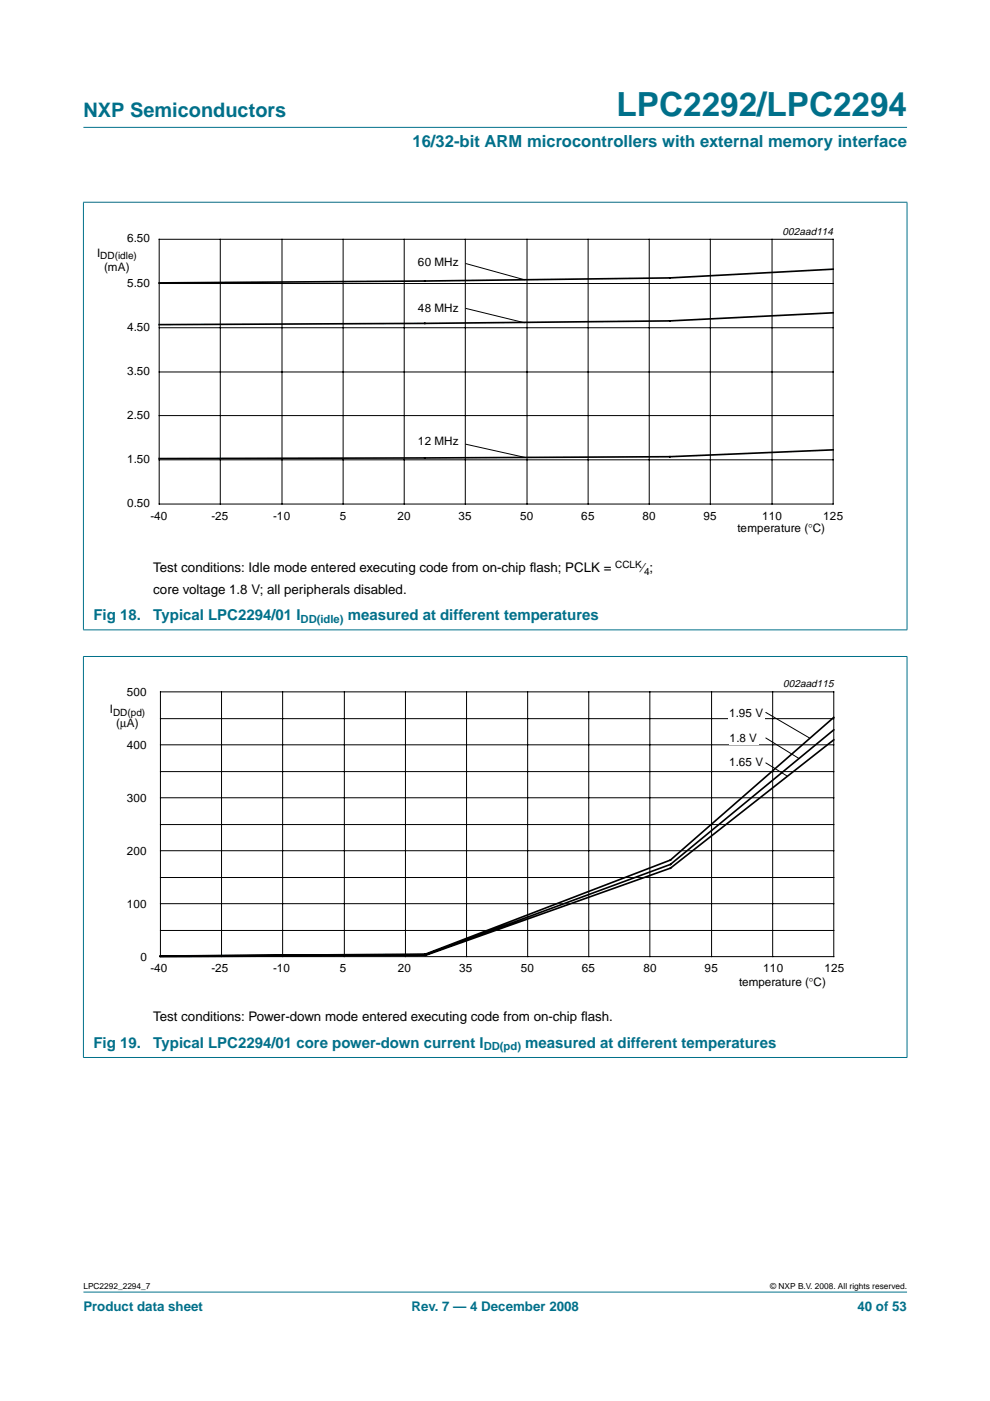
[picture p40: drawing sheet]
<svg xmlns="http://www.w3.org/2000/svg" width="210mm" height="297mm" viewBox="0 0 210 297" stroke-linecap="round" stroke-linejoin="round" font-family="sans-serif">
<defs><g id="words">
<text font-size="7.1" fill="#00708a" x="130.7" y="24.7">LPC2292/LPC2294</text>
<text font-size="4.2" fill="#00708a" x="17.7" y="24.9">NXP Semiconductors</text>
<text font-size="3.5" fill="#00708a" x="87.4" y="31.1">16/32-bit ARM microcontrollers with external memory interface</text>
<g font-size="3.2" fill="#00708a">
<text x="19.8" y="131.4">Fig 18.</text>
<text x="32.5" y="131.4">Typical LPC2294/01 I</text>
<text x="73.7" y="131.4">measured at different temperatures</text>
<text x="19.8" y="222.1">Fig 19.</text>
<text x="32.5" y="222.1">Typical LPC2294/01 core power-down current I</text>
<text x="111.4" y="222.1">measured at different temperatures</text>
</g>
<g font-size="2.8">
<text x="32.5" y="125.9">core voltage 1.8 V; all peripherals disabled.</text>
<text x="32.5" y="121.3">Test conditions: Idle mode entered executing code from on-chip f</text>
<text x="112.3" y="121.3">lash; PCLK =</text>
<text x="136.1" y="121.3">⁄;</text>
<text x="32.5" y="216.6">Test conditions: Power-down mode entered executing code from on-chip f</text>
<text x="123.2" y="216.6">lash.</text>
</g>
<g font-size="2.8" fill="#00708a">
<text x="17.7" y="278">Product data sheet</text>
<text x="87.3" y="278">Rev. 7 — 4 December 2008</text>
<text x="181.8" y="278">40 of 53</text>
</g>
<g font-size="2.5">
<text x="26.9" y="51.4">6.50</text>
<text x="20.6" y="54.5">I</text>
<text x="22.1" y="57.5">(mA)</text>
<text x="88.6" y="56.4">60 MHz</text>
<text x="26.9" y="60.8">5.50</text>
<text x="26.9" y="70.1">4.50</text>
<text x="88.6" y="66.1">48 MHz</text>
<text x="26.9" y="79.5">3.50</text>
<text x="26.9" y="88.8">2.50</text>
<text x="88.6" y="94.4">12 MHz</text>
<text x="26.9" y="98.1">1.50</text>
<text x="26.9" y="107.5">0.50</text>
<text x="31.9" y="110.3">-40</text>
<text x="44.9" y="110.3">-25</text>
<text x="57.9" y="110.3">-10</text>
<text x="72.1" y="110.3">5</text>
<text x="84.2" y="110.3">20</text>
<text x="97.2" y="110.3">35</text>
<text x="110.3" y="110.3">50</text>
<text x="123.2" y="110.3">65</text>
<text x="136.2" y="110.3">80</text>
<text x="149.2" y="110.3">95</text>
<text x="156.3" y="112.9">temperature (°C)</text>
<text x="161.6" y="110.3">110</text>
<text x="174.5" y="110.3">125</text>
<text x="26.9" y="147.6">500</text>
<text x="23.3" y="151.2">I</text>
<text x="24.7" y="154.2">(µA)</text>
<text x="154.6" y="151.9">1.95 V</text>
<text x="26.9" y="158.8">400</text>
<text x="154.7" y="157.3">1.8 V</text>
<text x="154.6" y="162.5">1.65 V</text>
<text x="26.9" y="170">300</text>
<text x="26.9" y="181.3">200</text>
<text x="26.9" y="192.5">100</text>
<text x="29.8" y="203.7">0</text>
<text x="31.9" y="206.1">-40</text>
<text x="44.8" y="206.1">-25</text>
<text x="57.9" y="206.1">-10</text>
<text x="72.1" y="206.1">5</text>
<text x="84.4" y="206.1">20</text>
<text x="97.3" y="206.1">35</text>
<text x="110.4" y="206.1">50</text>
<text x="123.4" y="206.1">65</text>
<text x="136.4" y="206.1">80</text>
<text x="149.4" y="206.1">95</text>
<text x="156.7" y="209">temperature (°C)</text>
<text x="161.8" y="206.1">110</text>
<text x="174.8" y="206.1">125</text>
</g>
<g font-size="2.4" fill="#00708a">
<text x="63.7" y="132">DD(idle)</text>
<text x="102.6" y="222.7">DD(pd)</text>
</g>
<g font-size="2.2">
<text x="165.9" y="49.8">002aad114</text>
<text x="166.1" y="145.6">002aad115</text>
</g>
<g font-size="2.1">
<text x="21.3" y="55">DD(idle)</text>
<text x="130.4" y="120.5">CCLK</text>
<text x="136.5" y="121.8">4</text>
<text x="24" y="151.7">DD(pd)</text>
</g>
<g font-size="1.8">
<text x="17.7" y="273.4">LPC2292_2294_7</text>
<text x="163.3" y="273.4">© NXP B.V. 2008. All rights reserved.</text>
</g>
</g></defs>
<g fill="#00708a" stroke="#00708a" stroke-width=".21">
<path d="M17.7 273.9h174.6z"/>
<path d="M17.7 27h174.6z"/>
<path d="M17.7 42.9v90.6z"/>
<path d="M192.3 42.9v90.6z"/>
<path d="M17.6 42.9h174.8z"/>
<path d="M17.6 133.5h174.8z"/>
</g>
<g fill="none" stroke="#000" stroke-width=".21">
<path d="M33.8 50.7h142.8v56.2h-142.8zM46.7 50.7v56.2M59.8 50.7v56.2M72.7 50.7v56.2M85.7 50.7v56.2M98.7 50.7v56.2M98.8 55.9l12.4 3.4M111.7 50.7v56.2M124.7 50.7v56.2M137.7 50.7v56.2M150.6 50.7v56.2M163.7 50.7v56.2"/>
<path d="M33.8 78.9h142.8M33.8 69.5h142.8M33.8 60.1h142.8M98.8 65.4l12.4 3M33.8 97.5h142.8M33.8 88.1h142.8M98.8 94.2l12.4 2.8"/>
</g>
<path d="M176.6 57.1l-34.6 1.8-51.9 .7-56.3 .4M176.6 66.3l-34.6 1.7-51.9 .6-56.3 .2M176.6 95.4l-34.6 1.4-108.2 .4" fill="none" stroke="#000" stroke-width=".35"/>
<g fill="#fff">
<path d="M88.4 92.2h9.3v2.9h-9.3z" fill-rule="evenodd"/>
<path d="M88.4 63.9h9.3v2.9h-9.3z" fill-rule="evenodd"/>
<path d="M88.4 54.1h9.3v3h-9.3z" fill-rule="evenodd"/>
</g>
<path d="M20.4 47.8h169.2v66.3h-169.2z" fill="none" stroke="#fff" stroke-width=".21"/>
<g fill="#00708a" stroke="#00708a" stroke-width=".21">
<path d="M17.7 139.2v85z"/>
<path d="M192.3 139.2v85z"/>
<path d="M17.6 139.2h174.8z"/>
<path d="M17.6 224.2h174.8z"/>
</g>
<g fill="none" stroke="#000" stroke-width=".21">
<path d="M34 146.7h142.8v56.1h-142.8zM34 157.9h142.8M34 152.4h142.8M47 146.7v56.1M59.9 146.7v56.1M73 146.7v56.1M86 146.7v56.1M98.9 146.7v56.1M111.9 146.7v56.1M124.8 146.7v56.1M137.8 146.7v56.1M150.9 146.7v56.1"/>
<path d="M163.8 146.7v56.1M34 174.8h142.8M34 169.1h142.8M34 163.6h142.8M34 197.3h142.8M34 191.6h142.8M34 186h142.8M34 180.4h142.8"/>
</g>
<path d="M176.8 156.9l-34.7 27.2-51.9 18.5-56.2 .2M176.8 152.1l-34.7 30.3-51.9 19.9-56.2 .4 56.2-.3 51.9-19.1 34.7-28.6" fill="none" stroke="#000" stroke-width=".35"/>
<g fill="#fff">
<path d="M154.4 160.3h7.8v2.9h-7.8z" fill-rule="evenodd"/>
<path d="M154.5 155.1h6.3v2.9h-6.3z" fill-rule="evenodd"/>
<path d="M154.4 149.7h7.8v2.9h-7.8z" fill-rule="evenodd"/>
</g>
<path d="M162.4 156.5l7 4.3M162.4 151l9.2 5.5M162.4 161.7l4.5 2.8" fill="none" stroke="#000" stroke-width=".21"/>
<path d="M20.4 143.8h169.2v66.3h-169.2z" fill="none" stroke="#fff" stroke-width=".21"/>
<use href="#words"/>
</svg>
